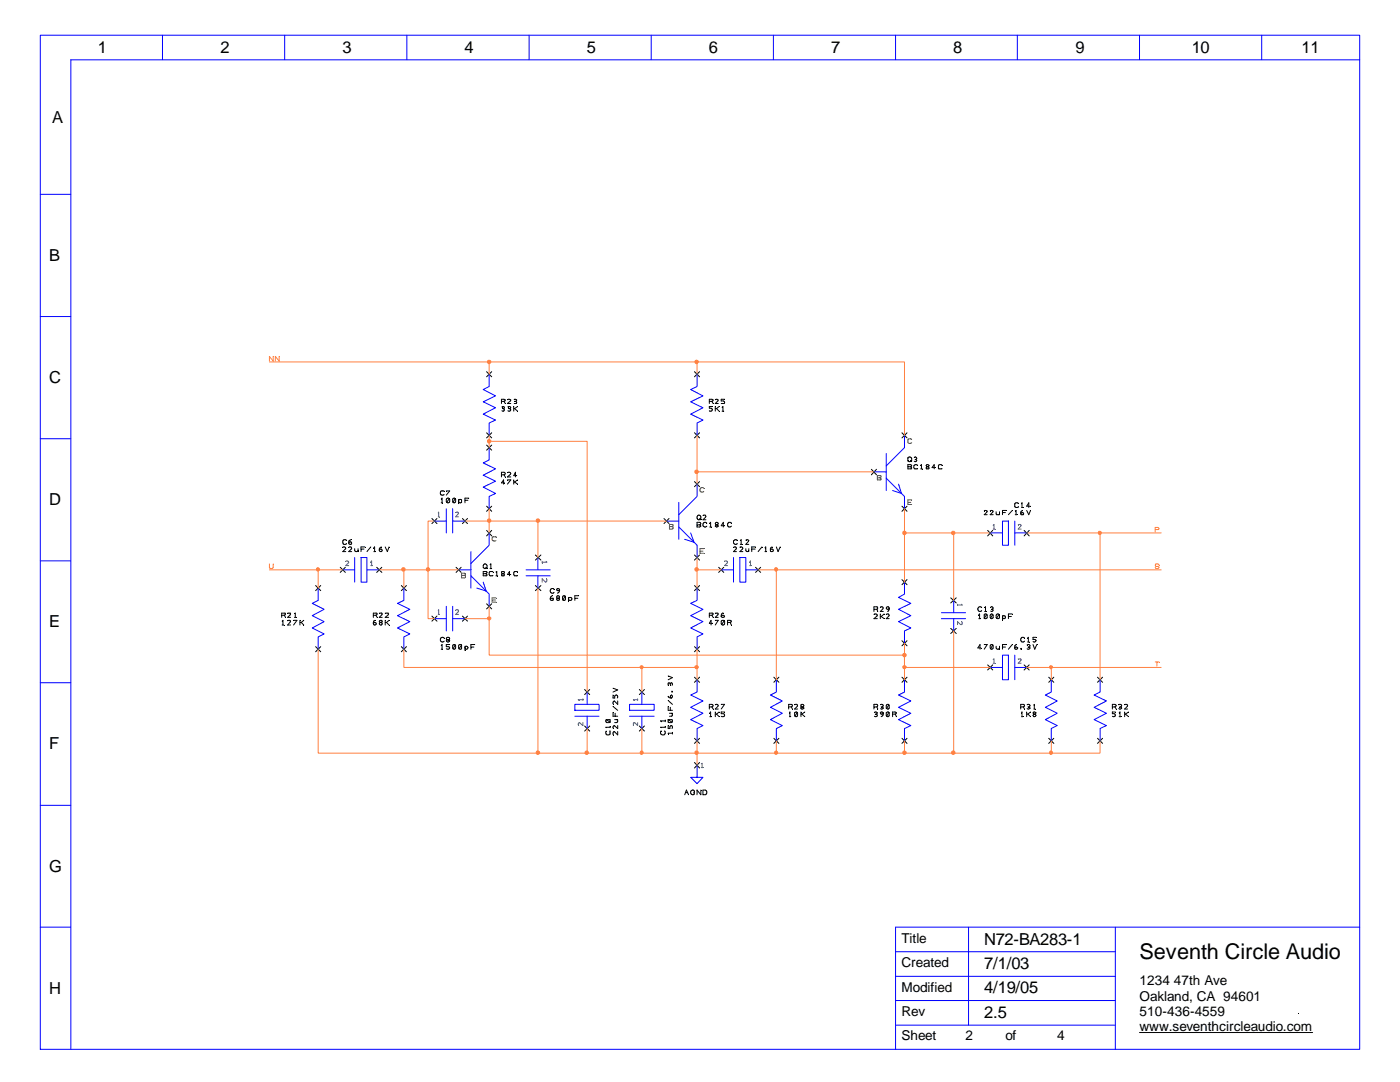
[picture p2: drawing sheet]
<svg xmlns="http://www.w3.org/2000/svg" width="279mm" height="216mm" viewBox="0 0 279 216" stroke-linecap="round" stroke-linejoin="round" font-family="sans-serif">
<defs><g id="words">
<text font-size="4.3" x="227.4" y="191.4">Seventh Circle Audio</text>
<g font-size="3.3">
<text x="19.6" y="10.6">1</text>
<text x="44" y="10.6">2</text>
<text x="68.3" y="10.6">3</text>
<text x="92.7" y="10.6">4</text>
<text x="117.1" y="10.6">5</text>
<text x="141.5" y="10.6">6</text>
<text x="165.9" y="10.6">7</text>
<text x="190.2" y="10.6">8</text>
<text x="214.6" y="10.6">9</text>
<text x="237.8" y="10.6">10</text>
<text x="259.8" y="10.6">11</text>
<text x="10.4" y="24.6">A</text>
<text x="9.8" y="52">B</text>
<text x="9.8" y="76.4">C</text>
<text x="9.8" y="100.8">D</text>
<text x="9.8" y="125.1">E</text>
<text x="9.8" y="149.5">F</text>
<text x="9.8" y="173.9">G</text>
<text x="196.4" y="188.5">N72-BA283-1</text>
<text x="196.4" y="193.4">7/1/03</text>
<text x="9.8" y="198.3">H</text>
<text x="196.4" y="203.1">2.5</text>
<text x="196.4" y="198.2">4/19/05</text>
</g>
<g font-size="2.7">
<text x="179.9" y="188.1">Title</text>
<text x="179.9" y="193">Created</text>
<text x="179.9" y="197.9">Modified</text>
<text x="227.4" y="196.6">1234</text>
<text x="234.3" y="196.6">47th Ave</text>
<text x="179.9" y="202.7">Rev</text>
<text x="227.4" y="199.6">Oakland, CA 94601</text>
<text x="227.4" y="202.7">510-436-4559</text>
<text x="179.9" y="207.6">Sheet</text>
<text x="192.7" y="207.6">2</text>
<text x="200.7" y="207.6">of</text>
<text x="211" y="207.6">4</text>
<text x="227.4" y="205.7">www.seventhcircleaudio.com</text>
</g>
</g></defs>
<g fill="none" stroke="#000" stroke-width=".2">
<path d="M97.1 74.2l1 1M98.1 74.2l-1 1M101.3 79.8l.4-.1 .2 .1-.6 .7h.6M102.6 79.8l.3-.1 .2 .1-.2 .3M138.6 74.2l1 1M139.6 74.2l-1 1M142.7 79.8l.4-.1 .2 .1-.6 .7h.6M144.6 79.7h-.7v.3h.5l.2 .3-.1 .2h-.6M97.1 88.8l1 1M97.1 86.4l1 1M98.1 88.8l-1 1M98.1 86.4l-1 1"/>
<path d="M100.1 94.7h.5M100.1 80.1h.5M100.2 81.2l.3-.1 .2 .3-.2 .1M100.3 81.5h.2M100.5 81.5l.2 .3-.1 .2h-.4M100.6 80.1l.2-.3-.7-.1v.8M100.6 94.7l.2-.2v-.2l-.7-.1v1M100.6 94.7l.2 .5M100.6 80.1l.2 .4M100.7 96.4h-.6l.4-.6v.8M101.3 94.3l.4-.1 .2 .3-.6 .7h.6M101.3 95.8h.6l-.6 .8"/>
<path d="M101.3 81.2a.36 .36 0 0 1 .6 .2l-.2 .1M101.5 81.5h.2M101.7 81.5l.2 .3a.36 .36 0 0 1-.6 .2M102.5 81.1v.9M102.5 95.8v.8M102.5 96.2h.2M102.5 81.5h.2M102.7 96.2l.6 .4M102.7 80.1h.2M102.7 81.5l.6 .5M102.9 80.1l.2 .2-.1 .2h-.4M103.1 94.9h-.6l.4-.7v1"/>
<path d="M103.3 95.8l-.6 .4M103.3 81.1l-.6 .4M138.6 86.4l1 1M139.6 86.4l-1 1M141.6 80.1h.5M142.1 80.1l.2-.3h-.1l-.6-.1v.8M142.1 80.1l.2 .4M142.2 81.1h-.6v.3h.3l.3 .3-.3 .3h-.3M142.7 81.1v.9M142.7 81.5h.3M143 81.5l.5 .5M143.5 81.1l-.5 .4"/>
<path d="M144.1 82h.3M144.1 81.3l.2-.2v.9M63 116.8l1 1.1M64 116.8l-1 1.1M80.1 116.8l1 1.1M81.1 116.8l-1 1.1M91 113.2l1 1M92 113.2l-1 1M97.1 101l1 1M98.1 101l-1 1M138.6 116.8l1 1.1M139.6 116.8l-1 1.1"/>
<path d="M180 115.7l1 1M181 115.7l-1 1M56.2 122.8h.5M56.3 124.7h.3M56.3 124l.2-.2v.9M56.7 122.8l.3-.3-.1-.2h-.7v.9M56.7 122.8l.3 .4M57.4 122.3h.5l.1 .2-.6 .7h.6M57.4 123.9l.4-.1 .2 .2-.6 .7h.6M58.6 123.8h.7l-.7 .9M58.8 123.2h.3M58.8 122.4l.1-.1v.9"/>
<path d="M59.9 123.8v.9M59.9 124.2h.2M60.1 124.2l.5 .5M60.6 123.8l-.5 .4M63 129l1 1M64 129l-1 1M74.5 122.8h.5M74.8 123.8a.52 .52 0 0 0-.3 .7M75 122.8l.3-.3-.1-.2h-.7v.9M75 122.8l.3 .4M75.7 122.3h.5l.1 .2-.6 .7h.6M75.9 124.2l-.2 .3 .2 .2h.2l.2-.2-.2-.3"/>
<path d="M75.9 124.2l-.2-.2 .2-.2 .4 .2-.2 .2M75.9 124.2h.2M76.9 122.3h.6l.1 .2-.7 .7h.7M76.9 124.2h.2M76.9 123.8v.9M77.1 124.2l.5 .5M77.6 123.8l-.5 .4M80.1 129l1 1M81.1 129l-1 1M138.6 129l1 1M138.6 135.1l1 1M139.6 129l-1 1"/>
<path d="M139.6 135.1l-1 1M141.6 122.8h.5M142.1 122.8l.2-.3-.1-.2h-.6v.9M142.1 122.8l.2 .4M142.2 124.4h-.6l.3-.6v.9M142.7 122.3h.6v.2l-.6 .7h.6M142.7 123.8h.6l-.6 .9M144 122.9a.36 .36 0 0 1 .6 .1l-.4 .2-.3-.2zM144.4 122.3a.49 .49 0 0 0-.5 .7M144.5 123.9l.1 .6a.36 .36 0 0 1-.6 .1M144.5 123.9l-.3-.1-.3 .2 .1 .6M144.5 123.9l-.5 .7"/>
<path d="M145.2 124.2h.5M145.7 124.2l.3-.2-.1-.1-.7-.1v.9M145.7 124.2l.3 .5M154.4 135.1l1 1M155.4 135.1l-1 1M174.4 121.6h.6M174.4 122.6l.4-.1 .3 .3-.7 .6h.7M175 121.6l.2-.3-.2-.2h-.6v.9M175 121.6l.2 .4M175.7 121.2a.36 .36 0 0 1 .6 .1l-.6 .7h.6M175.7 122.5v.9M175.7 123h.2"/>
<path d="M175.9 123l.5 .4M176.4 122.5l-.5 .5M176.9 122.6l.4-.1 .2 .3-.6 .6h.6M177.5 121.3l-.2 .6-.2 .1M180 135.1l1 1M180 127.8l1 1.1M181 135.1l-1 1M181 127.8l-1 1.1M209.3 135.1l1 1M210.3 135.1l-1 1M219 135.1l1 1M220 135.1l-1 1"/>
<path d="M138.6 147.3l1 1M139.6 147.3l-1 1M141.6 141.1h.5M141.6 143h.4M141.6 142.2l.2-.1v.9M142.1 141.1l.2-.3-.1-.2-.6-.1v1M142.1 141.1l.2 .4M142.7 142.1v.9M142.7 140.6a.36 .36 0 0 1 .6 .2l-.6 .7h.6M142.7 142.5h.3M143 142.5l.5 .5M143.5 142.1l-.5 .4"/>
<path d="M143.9 140.5h.7l-.7 1M144.6 142.1h-.7v.3h.5l.2 .3-.2 .3-.5-.1M154.4 147.3l1 1M155.4 147.3l-1 1M157.4 141.1h.5M157.6 143h.2M157.6 142.2v-.1v.9M157.9 141.1l.3-.3-.1-.2-.7-.1v1M157.9 141.1l.3 .4M158.6 140.6l.4-.1 .2 .3-.6 .7h.6M158.6 142.2l.2-.1 .4 .1v.5l-.2 .3-.3-.1zM159.1 142.2l-.4 .7"/>
<path d="M159.9 142.5h.1M159.9 142.1v.9M160 141.1l-.1-.1v-.4a.36 .36 0 0 1 .5 .2l-.2 .3M160 141.1h.2M160 141.1h-.1v.3l.1 .1 .4-.2-.2-.2M160 142.5l.6 .5M160.6 142.1l-.6 .4M174.4 141.1h.6M174.5 142.2l.3-.1 .3 .1-.3 .3M174.7 142.5h.1M174.8 142.5l.3 .2a.36 .36 0 0 1-.6 .2M175 141.1l.2-.3-.2-.3h-.6v1"/>
<path d="M175 141.1l.2 .4M175.7 142.2l.2-.1 .4 .1-.3 .3h-.1zM175.8 140.6h.4l.1 .2-.3 .3M175.9 141.1h.1M176 141.1l.3 .2-.3 .2-.2-.1M176.3 142.2a.63 .63 0 0 1-.4 .8M176.9 142.2l.2-.1 .4 .1v.5l-.2 .3-.3-.1zM177.4 140.6h-.4v.8M177.4 140.6l.1 .7-.2 .2-.3-.1M177.4 140.6l-.4 .8M177.4 142.2l-.4 .7M178.1 142.5h.5"/>
<path d="M178.6 142.5l.2-.1v-.2l-.7-.1v.9M178.6 142.5l.3 .5M180 147.3l1 1M181 147.3l-1 1M203.7 141.1h.5M203.9 143h.2M203.9 142.2l.1-.1v.9M204.2 141.1l.3-.3-.1-.2-.7-.1v1M204.2 141.1l.3 .4M204.9 142.5h.2M204.9 142.1v.9M205 140.6a.36 .36 0 0 1 .6 .2l-.3 .3"/>
<path d="M205.1 142.5l.6 .5M205.1 141.1h.2M205.3 141.1l.3 .2-.1 .1h-.5M205.7 142.1l-.6 .4M206.3 141.5h.3M206.3 142.5l-.1 .2 .1 .3 .4-.1 .1-.2-.3-.2M206.3 142.5h.2M206.3 142.5l-.1-.3 .1-.1 .5 .1-.3 .3M206.3 140.7l.1-.2v1M209.3 147.3l1 1M210.3 147.3l-1 1M219 147.3l1 1"/>
<path d="M220 147.3l-1 1M222 141.1h.5M222.5 141.1l.3-.3-.1-.2-.7-.1v1M222.5 141.1l.3 .4M222.6 142.1h-.6v.3l.5 .1 .1 .2a.36 .36 0 0 1-.6 .2M223.3 140.6a.36 .36 0 0 1 .6 .2l-.3 .3M223.4 143h.3M223.4 142.2l.1-.1v.9M223.4 141.1h.2M223.6 141.1l.3 .2-.1 .1h-.5M224.5 140.6a.36 .36 0 0 1 .5 .2l-.5 .7h.5M224.5 142.5h.1"/>
<path d="M224.5 142.1v.9M224.6 142.5l.6 .5M225.2 142.1l-.6 .4"/>
<circle cx="74.8" cy="124.4" r=".28"/>
<circle cx="177.2" cy="121.3" r=".28"/>
</g>
<path d="M97.6 74.7v2.4l-1.2 .6 2.5 1.3-2.5 1.2 2.5 1.2-2.5 1.2 2.5 1.2-1.3 .6v2.5M139.1 74.7v2.4l-1.3 .6 2.5 1.3-2.5 1.2 2.5 1.2-2.5 1.2 2.5 1.2-1.2 .6v2.5M97.6 89.3v2.5l-1.2 .6 2.5 1.2-2.5 1.2 2.5 1.2-2.5 1.2 2.5 1.3-1.3 .6v2.4M63.5 117.3v2.5l-1.2 .6 2.4 1.2-2.4 1.3 2.4 1.1-2.4 1.3 2.4 1.2-1.2 .6v2.4M80.6 117.3v2.5l-1.3 .6 2.5 1.2-2.5 1.3 2.5 1.1-2.5 1.3 2.5 1.2-1.2 .6v2.4M139.1 117.3v2.5l-1.3 .6 2.5 1.2-2.5 1.3 2.5 1.1-2.5 1.3 2.5 1.2-1.2 .6v2.4M180.5 116.2v2.3l-1.2 .7 2.5 1.2-2.5 1.2 2.5 1.3-2.5 1.1 2.5 1.3-1.3 .6v2.5M139.1 135.6v2.5l-1.3 .6 2.5 1.2-2.5 1.2 2.5 1.2-2.5 1.3 2.5 1.2-1.2 .6v2.4M154.9 135.6v2.5l-1.1 .6 2.3 1.2-2.3 1.2 2.3 1.2-2.3 1.3 2.3 1.2-1.2 .6v2.4M180.5 135.6v2.5l-1.2 .6 2.5 1.2-2.5 1.2 2.5 1.2-2.5 1.3 2.5 1.2-1.3 .6v2.4M209.8 135.6v2.5l-1.2 .6 2.4 1.2-2.4 1.2 2.4 1.2-2.4 1.3 2.4 1.2-1.2 .6v2.4M219.5 135.6v2.5l-1.1 .6 2.4 1.2-2.4 1.2 2.4 1.2-2.4 1.3 2.4 1.2-1.3 .6v2.4" fill="none" stroke="#00f" stroke-width=".2"/>
<g fill="#000">
<path d="M102.6 79.8h.1zM142.7 79.8h.1zM144.6 79.7l.1 .1zM100.1 94.7l.1 .1zM100.1 80.1l.1 .1zM100.2 81.2v.1zM100.3 81.5l.1 .1zM100.7 96.4h.1zM100.8 95.2h.1zM100.8 80.5l.1 .1zM101.3 94.3v.1zM101.3 81.2l.1 .1z"/>
<path d="M101.5 81.5l.1 .1zM102.5 95.8h.1zM102.5 81.1l.1 .1zM102.7 80.1l.1 .1zM103.1 94.9l.1 .1zM103.3 95.8h.1zM103.3 96.6l.1 .1zM103.3 81.1l.1 .1zM103.3 82l.1 .1zM141.6 80.1v.1zM142.2 81.1v.1zM142.3 80.5l.1 .1z"/>
<path d="M142.7 81.1l.1 .1zM143.5 81.1l.1 .1zM143.5 82l.1 .1zM144.1 81.3l.1 .1zM144.4 82l.1 .1zM56.2 122.8l.1 .1zM56.3 124h.1zM56.6 124.7l.1 .1zM57 123.2l.1 .1zM57.4 122.3l.1 .1zM57.4 123.9l.1 .1zM58.6 123.8l.1 .1z"/>
<path d="M58.8 122.4v.1zM59.1 123.2l.1 .1zM59.9 123.8v.1zM60.6 123.8l.1 .1zM60.6 124.7l.1 .1zM74.5 122.8l.1 .1zM74.8 123.8l.1 .1zM75.3 123.2l.1 .1zM75.7 122.3l.1 .1zM76.1 124.2l.1 .1zM76.9 122.3l.1 .1zM76.9 123.8l.1 .1z"/>
<path d="M77.6 123.8l.1 .1zM77.6 124.7l.1 .1zM141.6 122.8v.1zM142.2 124.4v.1zM142.3 123.2l.1 .1zM142.7 122.3l.1 .1zM142.7 123.8l.1 .1zM144.4 122.3v.1zM144.5 123.9l.1 .1zM145.2 124.2l.1 .1zM146 124.7v.1zM174.4 121.6l.1 .1z"/>
<path d="M174.4 122.6l.1 .1zM175.2 122l.1 .1zM175.7 121.2h.1zM175.7 122.5l.1 .1zM176.4 122.5l.1 .1zM176.4 123.4l.1 .1zM176.9 122.6l.1 .1zM177.5 121.3v.1zM141.6 142.2l.1 .1zM142 143l.1 .1zM142.3 141.5l.1 .1zM142.7 140.6l.1 .1z"/>
<path d="M142.7 142.1l.1 .1zM143.5 142.1l.1 .1zM143.5 143l.1 .1zM143.9 140.5l.1 .1zM144.6 142.1l.1 .1zM157.4 141.1h.1zM157.6 142.2v.1zM157.8 143l.1 .1zM158.2 141.5v.1zM158.6 140.6l.1 .1zM159.1 142.2h.1zM159.9 142.1v.1z"/>
<path d="M160.2 141.1h.1zM160.6 142.1l.1 .1zM160.6 143l.1 .1zM174.4 141.1h.1zM174.5 142.2h.1zM174.7 142.5l.1 .1zM175.2 141.5l.1 .1zM175.8 140.6l.1 .1zM176.3 142.2l.1 .1zM177.4 140.6l.1 .1zM177.4 142.2h.1zM178.1 142.5l.1 .1z"/>
<path d="M178.9 143l.1 .1zM203.7 141.1h.1zM203.9 142.2l.1 .1zM204.1 143l.1 .1zM204.5 141.5l.1 .1zM204.9 142.1l.1 .1zM205 140.6l.1 .1zM205.1 141.1h.1zM205.7 142.1v.1zM205.7 143v.1zM206.3 140.7l.1 .1zM206.5 142.5l.1 .1z"/>
<path d="M206.6 141.5l.1 .1zM222 141.1h.1zM222.6 142.1l.1 .1zM222.8 141.5v.1zM223.3 140.6l.1 .1zM223.4 142.2v.1zM223.4 141.1h.1zM223.7 143l.1 .1zM224.5 140.6v.1zM224.5 142.1v.1zM225.2 142.1l.1 .1zM225.2 143l.1 .1z"/>
</g>
<path d="M92.1 114.4l.8 .1v.2l-.2 .1 .2 .1v.3l-.8 .1zM92.1 114.8h.6" fill="none" stroke="#808000" stroke-width=".2"/>
<path d="M92.1 114.8l.1 .1z" fill="#808000"/>
<path d="M97.1 105.8l1 1.1M98.1 105.8l-1 1.1" fill="none" stroke="#000" stroke-width=".2"/>
<path d="M99 107.2l-.6-.1-.2 .3 .1 .5h.7" fill="none" stroke="#808000" stroke-width=".2"/>
<path d="M99 107.2l.1 .1z" fill="#808000"/>
<path d="M97.1 120.5l1 1M98.1 120.5l-1 1" fill="none" stroke="#000" stroke-width=".2"/>
<path d="M99 119.3h-.8v.8" fill="none" stroke="#808000" stroke-width=".2"/>
<path d="M99 119.3l.1 .1z" fill="#808000"/>
<path d="M98.2 119.7h.7" fill="none" stroke="#808000" stroke-width=".2"/>
<path d="M98.2 119.7l.1 .1z" fill="#808000"/>
<path d="M98.2 120.1h.8" fill="none" stroke="#808000" stroke-width=".2"/>
<path d="M99 120.1l.1 .1z" fill="#808000"/>
<path d="M91.5 113.7h2.5M94 114.9l3.6 3.6v2.5M94 110.1v7.2M96.4 116.2l.6 1.7-1.8-.6M97.6 106.3v2.5l-3.6 3.6" fill="none" stroke="#00f" stroke-width=".2"/>
<g fill="none" stroke="#000" stroke-width=".2">
<path d="M96.4 114h.7l.1 .2-.3 .3 .3 .2-.1 .2h-.7zM96.4 114.5h.5M96.7 112.5l.3 .1 .2 .3v.3l-.3 .3-.5-.3v-.3zM96.9 113.2l.3 .3M97.8 113.5h.3M97.8 112.7l.2-.2v1M98.4 114.1l-.6-.1-.2 .3 .2 .6 .6-.1M99 114.9h.3M99 114.1l.1-.1v.9M100.3 114.5l-.2 .2 .1 .2h.4l.1-.2-.2-.2M100.3 114.5l-.2-.3 .1-.2h.4l.1 .2-.2 .3M100.3 114.5h.2"/>
<path d="M101.9 114.6h-.6l.4-.6v.9M103.3 114.1l-.6-.1-.2 .3 .2 .6 .6-.1M132.5 103.5l1 1M133.5 103.5l-1 1"/>
</g>
<path d="M96.4 113.2l.1 .1zM96.4 114.5l.1 .1zM97.2 113.5h.1zM97.8 112.7l.1 .1zM98.1 113.5h.1zM98.4 114.1l.1 .1zM99 114.1l.1 .1zM99.3 114.9l.1 .1zM100.5 114.5l.1 .1zM101.9 114.6l.1 .1zM103.3 114.1l.1 .1z" fill="#000"/>
<path d="M133.6 104.6h.5l.3 .2-.3 .3 .3 .2-.1 .2-.7 .1zM133.6 105.1h.5" fill="none" stroke="#808000" stroke-width=".2"/>
<path d="M133.6 105.1l.1 .1z" fill="#808000"/>
<path d="M138.6 96.1l1 1M139.6 96.1l-1 1" fill="none" stroke="#000" stroke-width=".2"/>
<path d="M140.5 97.5l-.3-.2-.3 .1-.2 .6a.45 .45 0 0 0 .8 0" fill="none" stroke="#808000" stroke-width=".2"/>
<path d="M138.6 110.7l1 1.1M139.6 110.7l-1 1.1" fill="none" stroke="#000" stroke-width=".2"/>
<path d="M140.5 109.5h-.8v.9" fill="none" stroke="#808000" stroke-width=".2"/>
<path d="M140.5 109.5v.1z" fill="#808000"/>
<path d="M139.7 110h.6" fill="none" stroke="#808000" stroke-width=".2"/>
<path d="M139.7 110l.1 .1z" fill="#808000"/>
<path d="M139.7 110.4h.8" fill="none" stroke="#808000" stroke-width=".2"/>
<path d="M140.5 110.4v.1z" fill="#808000"/>
<path d="M139.1 96.6v2.5l-3.6 3.6M133 104h2.5M135.5 105.2l3.6 3.6v2.5M135.5 100.2v7.4M137.8 106.3l.7 1.9-1.8-.6" fill="none" stroke="#00f" stroke-width=".2"/>
<g fill="none" stroke="#000" stroke-width=".2">
<path d="M173.9 93.6l1 1.1M174.9 93.6l-1 1.1M139.1 104.2l.7 .1 .1 .2-.3 .2 .3 .3-.1 .1-.7 .1zM139.1 104.7h.5M139.6 103.5l.3 .2M140.3 102.9l.4-.1 .2 .2-.6 .7h.6M141.1 104.4l-.3-.2-.3 .1-.2 .6a.45 .45 0 0 0 .8 .1M141.6 105.2h.4M141.6 104.4l.2-.2v1M143 104.7l-.3 .3 .3 .2 .3-.2-.2-.3M143 104.7l-.3-.2 .3-.3 .3 .3-.2 .2M143 104.7h.1"/>
<path d="M144.6 104.9h-.7l.5-.7v1M146 104.4l-.5-.2-.3 .4v.3l.3 .3 .5-.2"/>
<circle cx="139.5" cy="103.3" r=".43"/>
</g>
<path d="M139.1 103.4l.1 .1zM139.1 104.7l.1 .1zM139.9 103.7l.1 .1zM140.3 102.9l.1 .1zM141.1 104.4v.1zM141.6 104.4l.1 .1zM142 105.2h.1zM143.1 104.7l.1 .1zM144.6 104.9l.1 .1zM146 104.4v.1z" fill="#000"/>
<path d="M175.1 94.9h.7l.1 .2-.3 .2 .3 .3-.1 .2h-.7zM175.1 95.3h.5" fill="none" stroke="#808000" stroke-width=".2"/>
<path d="M175.1 95.3l.1 .1z" fill="#808000"/>
<path d="M180 86.4l1 1M181 86.4l-1 1" fill="none" stroke="#000" stroke-width=".2"/>
<path d="M181.9 87.7l-.2-.2-.5 .2 .1 .7 .4 .1 .2-.2" fill="none" stroke="#808000" stroke-width=".2"/>
<path d="M181.9 87.7l.1 .1z" fill="#808000"/>
<path d="M180 101l1 1M181 101l-1 1" fill="none" stroke="#000" stroke-width=".2"/>
<path d="M181.9 99.7h-.7v1" fill="none" stroke="#808000" stroke-width=".2"/>
<path d="M181.9 99.7l.1 .1z" fill="#808000"/>
<path d="M181.2 100.2h.6" fill="none" stroke="#808000" stroke-width=".2"/>
<path d="M181.2 100.2l.1 .1z" fill="#808000"/>
<path d="M181.2 100.7h.7" fill="none" stroke="#808000" stroke-width=".2"/>
<path d="M181.9 100.7l.1 .1z" fill="#808000"/>
<path d="M174.4 94.1h2.5M176.9 95.4l3.6 3.7v2.4M176.9 90.5v7.4M179.3 96.6l.6 1.9-1.8-.6M180.5 86.9v2.4l-3.6 3.7" fill="none" stroke="#00f" stroke-width=".2"/>
<g fill="none" stroke="#000" stroke-width=".2">
<path d="M181.2 91.4l.2-.2 .4 .1 .1 .6a.45 .45 0 0 1-.7 0zM181.2 92.7h.5l.2 .2-.2 .2 .2 .3v.2h-.7zM181.2 93.1h.5M181.7 91.9l.2 .2M182.5 91.3h.4l.1 .1-.3 .3M182.6 91.7h.1M182.7 91.7l.3 .2-.1 .1h-.4M183.1 92.9l-.1-.1a.45 .45 0 0 0-.6 .2l.1 .6 .6-.1M183.7 93.6h.4M183.7 92.9l.2-.2v.9M185 93.1l-.2 .3 .1 .2h.4l.1-.2-.2-.3M185 93.1l-.2-.2 .2-.2 .4 .2-.2 .2"/>
<path d="M185 93.1h.2M186.6 93.3h-.6l.4-.6v.9M188 92.9l-.2-.2-.5 .2 .1 .7 .6-.1M75.2 113.2l1 1M76.2 113.2l-1 1"/>
</g>
<path d="M181.2 91.9h.1zM181.2 93.1l.1 .1zM181.9 92.1l.1 .1zM182.5 91.3v.1zM182.6 91.7l.1 .1zM183.1 92.9l.1 .1zM183.7 92.9l.1 .1zM185.2 93.1l.1 .1zM186.6 93.3l.1 .1zM188 92.9v.1z" fill="#000"/>
<path d="M74 112.9h.3" fill="none" stroke="#408080" stroke-width=".2"/>
<path d="M74.3 112.9h.1z" fill="#408080"/>
<path d="M74 112.1l.2-.2v1" fill="none" stroke="#408080" stroke-width=".2"/>
<path d="M74 112.1l.1 .1z" fill="#408080"/>
<path d="M67.9 113.2l1 1M68.9 113.2l-1 1" fill="none" stroke="#000" stroke-width=".2"/>
<path d="M69 112a.36 .36 0 0 1 .6 .2l-.6 .7h.6" fill="none" stroke="#408080" stroke-width=".2"/>
<path d="M69 112l.1 .1z" fill="#408080"/>
<path d="M68.4 113.7h2.4M70.8 111.3v4.9M72.1 111.3h1.1v4.9h-1.1zM73.2 113.7h2.5" fill="none" stroke="#00f" stroke-width=".2"/>
<g fill="none" stroke="#000" stroke-width=".2">
<path d="M68.4 109.2l.3-.1 .3 .3-.6 .7h.6M69.2 107.9l-.5-.2-.3 .2 .1 .6 .4 .1 .3-.1M69.6 109.2l.4-.1 .2 .3-.6 .7h.6M70 107.7l-.3 .2-.1 .5M70.8 109.5v.3a.35 .35 0 0 0 .3 .3 .35 .35 0 0 0 .4-.3M71.5 109.5v.6M72.1 109.6h.5M72.8 109.1h-.7v1M74 109.1l-.8 1M74.6 110.1h.3M74.6 109.3l.2-.2v1M76.1 109.1a.6 .6 0 0 0-.4 .7"/>
<path d="M76.9 109.1l.4 1 .3-1M150.8 113.2l1 1M151.8 113.2l-1 1"/>
<circle cx="69.9" cy="108.4" r=".28"/>
<circle cx="76" cy="109.8" r=".28"/>
</g>
<path d="M68.4 109.2l.1 .1zM69.2 107.9h.1zM69.6 109.2l.1 .1zM70 107.7l.1 .1zM71.5 109.8v.1zM71.5 110.1v.1zM72.8 109.1l.1 .1zM74 109.1l.1 .1zM74.6 109.3l.1 .1zM74.9 110.1l.1 .1zM76.1 109.1l.1 .1zM77.6 109.1l.1 .1z" fill="#000"/>
<path d="M149.6 112.9h.3" fill="none" stroke="#408080" stroke-width=".2"/>
<path d="M149.9 112.9h.1z" fill="#408080"/>
<path d="M149.6 112.1l.2-.2v1" fill="none" stroke="#408080" stroke-width=".2"/>
<path d="M149.6 112.1l.1 .1z" fill="#408080"/>
<path d="M143.4 113.2l1 1M144.4 113.2l-1 1" fill="none" stroke="#000" stroke-width=".2"/>
<path d="M144.6 112l.3-.1 .3 .3-.6 .7h.6" fill="none" stroke="#408080" stroke-width=".2"/>
<path d="M144.6 112l.1 .1z" fill="#408080"/>
<path d="M143.9 113.7h2.5M146.4 111.3v4.9M147.7 111.3h1.1v4.9h-1.1zM148.8 113.7h2.5" fill="none" stroke="#00f" stroke-width=".2"/>
<g fill="none" stroke="#000" stroke-width=".2">
<path d="M146.4 109.2l.4-.1 .2 .3-.6 .7h.6M147.2 107.9l-.1-.1a.45 .45 0 0 0-.7 .1l.2 .6 .3 .1 .3-.1M147.7 109.2l.3-.1 .3 .3-.6 .7h.6M147.7 107.9l.2-.2v.9M147.7 108.6h.4M148.8 107.8l.4-.1 .2 .2-.6 .7h.6M148.8 109.5l.1 .5 .3 .1 .2-.3M149.4 109.5v.6M150 109.6h.7M150.8 109.1h-.8v1M152.1 109.1l-.8 1M152.7 110.1h.3"/>
<path d="M152.7 109.3l.1-.2v1M154.1 109.1l-.3 .3v.6a.36 .36 0 0 0 .5-.2 .36 .36 0 0 0-.5-.2M154.9 109.1l.4 1 .4-1M197.1 105.8l1 1.1M198.1 105.8l-1 1.1"/>
</g>
<g fill="#000">
<path d="M146.4 109.2l.1 .1zM147.7 109.2v.1zM147.7 107.9h.1zM148.1 108.6l.1 .1zM148.8 107.8l.1 .1zM149.4 109.8l.1 .1zM149.4 110.1l.1 .1zM150 109.6h.1zM150.8 109.1l.1 .1zM152.1 109.1v.1zM152.7 109.3v.1zM153 110.1l.1 .1z"/>
<path d="M154.1 109.1l.1 .1zM155.7 109.1l.1 .1z"/>
</g>
<path d="M198.2 105.6h.3" fill="none" stroke="#408080" stroke-width=".2"/>
<path d="M198.5 105.6l.1 .1z" fill="#408080"/>
<path d="M198.2 104.8l.2-.2v1" fill="none" stroke="#408080" stroke-width=".2"/>
<path d="M198.2 104.8l.1 .1z" fill="#408080"/>
<path d="M204.4 105.8l1 1.1M205.4 105.8l-1 1.1" fill="none" stroke="#000" stroke-width=".2"/>
<path d="M203.2 104.7l.4-.1 .2 .2-.6 .8h.6" fill="none" stroke="#408080" stroke-width=".2"/>
<path d="M203.2 104.7l.1 .1z" fill="#408080"/>
<path d="M197.6 106.3h2.5M200.1 104h1.2v4.8h-1.2zM202.5 104v4.8M202.5 106.3h2.4" fill="none" stroke="#00f" stroke-width=".2"/>
<g fill="none" stroke="#000" stroke-width=".2">
<path d="M196.4 101.9h.4l.2 .1-.6 .7h.6M197.6 101.9h.4l.2 .1-.6 .7h.6M198.8 102.1l.1 .6h.5l.1-.2M199.5 102.1v.6M200.1 102.3h.6M200.8 101.9h-.7v.8M202 101.9l-.7 .8M202.6 102.7h.3M202.6 101.9h.2v.8M203.3 100.5l-.3-.2-.5 .2 .1 .7 .4 .1 .3-.2M203.8 102.4h.4v.3h-.4zM203.9 101.3h.2"/>
<path d="M203.9 100.5l.1-.2v1M204 101.9a.52 .52 0 0 0-.3 .6M204.9 101.9l.4 .8 .4-.8M205.6 101h-.7l.4-.7v1M116.7 137.6l1 1M117.7 137.6l-1 1"/>
</g>
<g fill="#000">
<path d="M196.4 101.9l.1 .1zM197.6 101.9l.1 .1zM199.5 102.5l.1 .1zM199.5 102.7l.1 .1zM200.1 102.3l.1 .1zM200.8 101.9h.1zM202 101.9h.1zM202.6 101.9l.1 .1zM202.9 102.7l.1 .1zM203.3 100.5l.1 .1zM203.9 100.5l.1 .1zM204 101.9h.1z"/>
<path d="M204.1 101.3h.1zM205.6 101l.1 .1z"/>
</g>
<path d="M116.3 139.4v.4" fill="none" stroke="#408080" stroke-width=".2"/>
<path d="M116.3 139.4l.1 .1z" fill="#408080"/>
<path d="M116.3 139.6h-.9l.2 .2" fill="none" stroke="#408080" stroke-width=".2"/>
<path d="M115.6 139.8l.1 .1z" fill="#408080"/>
<path d="M116.7 144.9l1 1M117.7 144.9l-1 1" fill="none" stroke="#000" stroke-width=".2"/>
<path d="M116.3 144.2v.6l-.6-.6a.36 .36 0 0 0-.2 .6" fill="none" stroke="#408080" stroke-width=".2"/>
<path d="M115.5 144.8l.1 .1z" fill="#408080"/>
<path d="M117.2 138.1v2.4M114.7 140.5h4.8v1.2h-4.8zM114.7 142.9h4.8M117.2 142.9v2.5" fill="none" stroke="#00f" stroke-width=".2"/>
<g fill="none" stroke="#000" stroke-width=".2">
<path d="M122.3 138.7v.6h.4l.1-.5 .2-.1a.36 .36 0 0 1 .2 .6M122.3 137.3l1 .4-1 .4M123.3 139.9v.6l-.7-.6-.3 .2 .1 .4M127.6 137.6l1 1M128.6 137.6l-1 1M121 145.9l-.1 .4 .3 .3 .6-.1-.1-.6M121 143.6h.8v.5M121 143.6l-.1 .3 .2 .3 .7-.1M121 143.6l.8 .5M121.8 144.9v.3M121.8 145.1h-.9l.1 .1M122.3 142.2v.7h1"/>
<path d="M122.3 141l1 .7M122.7 143.6h.6M122.8 142.3v.6M123.2 143.6a.36 .36 0 0 1-.2 .6h-.3M123.3 144.8v.6l-.7-.6a.36 .36 0 0 0-.2 .6M123.3 146v.6l-.7-.6-.3 .2 .1 .4"/>
</g>
<g fill="#000">
<path d="M122.3 138.7l.1 .1zM122.3 137.3l.1 .1zM121 145.9l.1 .1zM121 145.2l.1 .1zM121 143.6l.1 .1zM121.8 144.9v.1zM122.3 142.2h.1zM122.3 141l.1 .1zM122.4 146.6l.1 .1zM122.4 145.4l.1 .1zM122.4 140.5l.1 .1zM122.8 142.9l.1 .1z"/>
<path d="M123 143.6l.1 .1zM123.3 143.6l.1 .1z"/>
</g>
<path d="M127.3 139.4v.4" fill="none" stroke="#408080" stroke-width=".2"/>
<path d="M127.3 139.4v.1z" fill="#408080"/>
<path d="M127.3 139.6h-.9l.1 .2" fill="none" stroke="#408080" stroke-width=".2"/>
<path d="M126.5 139.8l.1 .1z" fill="#408080"/>
<path d="M127.6 144.9l1 1M128.6 144.9l-1 1" fill="none" stroke="#000" stroke-width=".2"/>
<path d="M127.3 144.2v.6l-.7-.6-.2 .1v.5" fill="none" stroke="#408080" stroke-width=".2"/>
<path d="M126.4 144.8l.1 .1z" fill="#408080"/>
<path d="M128.1 138.1v2.4M125.6 140.5h5v1.2h-5zM125.6 142.9h5M128.1 142.9v2.5" fill="none" stroke="#00f" stroke-width=".2"/>
<g fill="none" stroke="#000" stroke-width=".2">
<path d="M133.3 138.9a.52 .52 0 0 0 .7 .4M133.3 139.8l.9 .7M133.3 134.9l.9 .3-.9 .4M133.8 136.5l.2-.3 .2 .3-.1 .2M133.8 136.5l-.3-.3-.2 .1v.4M133.8 136.5v.2M134.1 137.9v.2zM197.1 132.7l1 1M198.1 132.7l-1 1M132 145.9l-.2 .1 .1 .5 .6 .1a.45 .45 0 0 0 .1-.7M132.8 143.7v.3M132.8 144.9v.3"/>
<path d="M132.8 145.1h-1l.2 .1M132.8 143.8h-1l.2 .2M133.3 143.6h.8v.5M133.3 144.8v.6h.4v-.4l.2-.2 .3 .2-.1 .4M133.3 141v.7h.9M133.3 143.6v.5h.8M133.3 143.6l.8 .5M133.6 142.3h.6M133.8 141.1v.6M134 142.3l.2 .4-.2 .2h-.4M134.2 146.1v.4M134.2 146.3h-.9l.1 .2"/>
<circle cx="134" cy="139" r=".26"/>
</g>
<g fill="#000">
<path d="M133.3 139.8l.1 .1zM133.3 138.9l.1 .1zM133.3 136.7l.1 .1zM133.3 134.9l.1 .1zM133.8 136.7h.1zM134.2 138l.1 .1zM132 145.9l.1 .1zM132 145.2l.1 .1zM132 144l.1 .1zM132.8 144.9v.1zM132.8 143.7v.1zM133.3 144.8l.1 .1z"/>
<path d="M133.3 143.6l.1 .1zM133.3 141l.1 .1zM133.4 146.5l.1 .1zM133.8 141.7l.1 .1zM134 142.3l.1 .1zM134.2 146.1l.1 .1zM134.2 142.3l.1 .1z"/>
</g>
<path d="M198.2 132.3h.3" fill="none" stroke="#408080" stroke-width=".2"/>
<path d="M198.5 132.3l.1 .1z" fill="#408080"/>
<path d="M198.2 131.6l.2-.1v.8" fill="none" stroke="#408080" stroke-width=".2"/>
<path d="M198.2 131.6l.1 .1z" fill="#408080"/>
<path d="M204.4 132.7l1 1M205.4 132.7l-1 1" fill="none" stroke="#000" stroke-width=".2"/>
<path d="M203.2 131.5h.5l.1 .2-.6 .6h.6" fill="none" stroke="#408080" stroke-width=".2"/>
<path d="M203.2 131.5l.1 .1z" fill="#408080"/>
<path d="M197.6 133.2h2.5M200.1 130.7h1.2v4.9h-1.2zM202.5 130.7v4.9M202.5 133.2h2.4" fill="none" stroke="#00f" stroke-width=".2"/>
<g fill="none" stroke="#000" stroke-width=".2">
<path d="M86.2 103.5l1 1M87.2 103.5l-1 1M195.7 129.3h-.5l.4-.7v.9M196.4 128.6h.6l-.6 .9M198.1 128.7h-.4v.8M198.1 128.7v.8h-.4M198.1 128.7l-.4 .8M198.8 128.9v.4a.35 .35 0 0 0 .3 .3 .35 .35 0 0 0 .4-.3M199.5 128.9v.6M200.1 129.1h.6M200.8 128.6h-.7v.9M202 128.6l-.7 .9"/>
<path d="M202.9 128.6l-.4 .3v.6a.36 .36 0 0 0 .6-.2l-.2-.2-.4 .1M203.8 129.4v.1zM204.5 127.3a.45 .45 0 0 0-.7 0 .45 .45 0 0 0 0 .7 .45 .45 0 0 0 .7-.1M205 128.7a.36 .36 0 0 1 .6 .2l-.3 .2M205.1 127.3l.1-.1v.9M205.1 128.1h.3M205.1 129.1h.2M205.3 129.1l.3 .2a.36 .36 0 0 1-.6 .2M206.2 128.6l.3 .9 .4-.9M206.8 127.2h-.6v.4h.3l.3 .2a.36 .36 0 0 1-.6 .2"/>
</g>
<g fill="#000">
<path d="M195.7 129.3l.1 .1zM196.4 128.6l.1 .1zM198.1 128.7l.1 .1zM199.5 129.3l.1 .1zM199.5 129.5l.1 .1zM200.1 129.1l.1 .1zM200.8 128.6l.1 .1zM202 128.6l.1 .1zM202.9 128.6v.1zM203.8 129.5l.1 .1zM204.5 127.3l.1 .1zM205 128.7l.1 .1z"/>
<path d="M205.1 127.3v.1zM205.1 129.1l.1 .1zM205.4 128.1l.1 .1zM206.8 127.2v.1zM206.9 128.6l.1 .1z"/>
</g>
<path d="M87.5 103.1h.2" fill="none" stroke="#408080" stroke-width=".2"/>
<path d="M87.7 103.1l.1 .1z" fill="#408080"/>
<path d="M87.5 102.4v-.2v.9" fill="none" stroke="#408080" stroke-width=".2"/>
<path d="M92.3 103.5l1 1M93.3 103.5l-1 1" fill="none" stroke="#000" stroke-width=".2"/>
<path d="M90.9 102.3l.5-.1 .1 .2-.6 .7h.6" fill="none" stroke="#408080" stroke-width=".2"/>
<path d="M90.9 102.3l.1 .1z" fill="#408080"/>
<path d="M86.7 104h2.4M89.1 101.5v4.8M90.3 101.5v4.8M90.3 104h2.5" fill="none" stroke="#00f" stroke-width=".2"/>
<g fill="none" stroke="#000" stroke-width=".2">
<path d="M88.1 99.6l.1-.2v.9M88.6 98h-.5l-.2 .2 .1 .5h.6M89.1 98h.6l-.6 .8M89.7 99.5v.6a.36 .36 0 0 1-.5 .1M89.7 99.5a.36 .36 0 0 0-.6 .2l.1 .5M89.7 99.5l-.5 .7M90.8 99.5v.7h-.4M90.8 99.5h-.4v.7M90.8 99.5l-.4 .7M91.5 99.9a.36 .36 0 0 1 .6-.2v.5a.36 .36 0 0 1-.6-.1M91.5 99.7v.8M92.8 99.8h.6"/>
<path d="M93.6 99.4h-.8v.9M88.1 100.3h.2M106.8 110.7l1.1 1.1M107.9 110.7l-1.1 1.1"/>
</g>
<path d="M88.1 99.6v.1zM88.6 98l.1 .1zM89.1 98h.1zM89.7 99.5v.1zM90.8 99.5l.1 .1zM92.8 99.8l.1 .1zM93.6 99.4v.1zM88.3 100.3l.1 .1zM91.5 100.5l.1 .1zM91.5 100.1l.1 .1z" fill="#000"/>
<path d="M108.2 112v.4" fill="none" stroke="#408080" stroke-width=".2"/>
<path d="M108.2 112.4h.1z" fill="#408080"/>
<path d="M109 112l.1 .2h-.9" fill="none" stroke="#408080" stroke-width=".2"/>
<path d="M109 112l.1 .1z" fill="#408080"/>
<path d="M106.8 116.8l1.1 1.1M107.9 116.8l-1.1 1.1" fill="none" stroke="#000" stroke-width=".2"/>
<path d="M109.1 115.5v.4l-.2 .3-.7-.7v.7" fill="none" stroke="#408080" stroke-width=".2"/>
<path d="M109.1 115.5v.1z" fill="#408080"/>
<path d="M105 113.7h4.8M105 114.9h4.8M107.4 111.3v2.4M107.4 114.9v2.4" fill="none" stroke="#00f" stroke-width=".2"/>
<g fill="none" stroke="#000" stroke-width=".2">
<path d="M109.9 119.4h.5v.3a.36 .36 0 0 1-.6-.2zM110.2 118.9a.6 .6 0 0 0-.4 .6M110.6 117.6a.45 .45 0 0 0-.7 0 .45 .45 0 0 0 0 .6 .45 .45 0 0 0 .7 0M111.2 117.5l.2-.1 .3 .3-.4 .2-.2-.2zM111.2 119.4h.4v.3l-.3 .1-.2-.3zM111.3 119.4l-.2-.3 .2-.2 .3 .1 .1 .1-.3 .3M111.7 117.7a.6 .6 0 0 1-.4 .7M112.8 119v.7h-.4M112.8 119h-.4v.7M112.8 119l-.4 .7M113.5 119.4l.2-.2 .4 .2a.35 .35 0 0 1-.2 .4 .35 .35 0 0 1-.4-.3M113.5 119.2v.9"/>
<path d="M114.7 119.4h.6M115.5 118.9h-.8v.9M189.7 119.3l1.1 1M190.8 119.3l-1.1 1"/>
</g>
<path d="M110.2 118.9l.1 .1zM110.6 117.6l.1 .1zM111.4 119.4l.1 .1zM111.7 117.7l.1 .1zM112.8 119h.1zM113.5 119.5v.1zM114.7 119.4l.1 .1zM115.5 118.9l.1 .1z" fill="#000"/>
<path d="M191.1 120.6v.2" fill="none" stroke="#408080" stroke-width=".2"/>
<path d="M191.1 120.8l.1 .1z" fill="#408080"/>
<path d="M191.9 120.6l.1 .1h-.9" fill="none" stroke="#408080" stroke-width=".2"/>
<path d="M189.7 125.4l1.1 1M190.8 125.4l-1.1 1" fill="none" stroke="#000" stroke-width=".2"/>
<path d="M191.9 124v.6h-.2l-.6-.6v.6" fill="none" stroke="#408080" stroke-width=".2"/>
<path d="M191.9 124l.1 .1z" fill="#408080"/>
<path d="M190.3 119.8v2.5M187.9 122.3h4.8M187.9 123.4h4.8M190.3 123.4v2.5" fill="none" stroke="#00f" stroke-width=".2"/>
<g fill="none" stroke="#000" stroke-width=".2">
<path d="M86.2 122.9l1 1.1M87.2 122.9l-1 1.1M195.3 123.4h.4M195.3 122.7l.2-.2v.9M195.9 121.2a.45 .45 0 0 0-.6 0 .45 .45 0 0 0 0 .7 .45 .45 0 0 0 .6-.1M196.5 121.2l.2-.1v.9M196.5 122h.3M196.9 122.6l.1 .6a.36 .36 0 0 1-.6 .2M196.9 122.6h-.5v.8M196.9 122.6l-.5 .8M197.7 121.2h.4l.1 .1-.2 .3M197.9 121.6h.2l.1 .2-.2 .2-.3-.1"/>
<path d="M198.1 122.6v.8h-.4M198.1 122.6h-.4v.8M198.1 122.6l-.4 .8M199.4 122.6l.1 .6a.36 .36 0 0 1-.6 .2M199.4 122.6a.36 .36 0 0 0-.6 .2l.1 .6M199.4 122.6l-.5 .8M200.1 123.1l.1-.2h.4l.1 .2-.3 .3h-.2l-.1-.2M200.1 122.9v.8M201.3 123h.5M202 122.5h-.7v.9"/>
</g>
<g fill="#000">
<path d="M195.3 122.7l.1 .1zM195.7 123.4v.1zM195.9 121.2l.1 .1zM196.5 121.2l.1 .1zM196.8 122l.1 .1zM196.9 122.6l.1 .1zM197.7 121.2h.1zM197.9 121.6l.1 .1zM198.1 122.6l.1 .1zM199.4 122.6l.1 .1zM200.1 123.7l.1 .1zM200.1 123.2l.1 .1z"/>
<path d="M201.3 123v.1zM202 122.5l.1 .1z"/>
</g>
<path d="M87.5 122.6h.2" fill="none" stroke="#408080" stroke-width=".2"/>
<path d="M87.7 122.6l.1 .1z" fill="#408080"/>
<path d="M87.5 121.8v-.1v.9" fill="none" stroke="#408080" stroke-width=".2"/>
<path d="M87.5 121.8v.1z" fill="#408080"/>
<path d="M92.3 122.9l1 1.1M93.3 122.9l-1 1.1" fill="none" stroke="#000" stroke-width=".2"/>
<path d="M90.9 121.8l.5-.1 .1 .2-.6 .7h.6" fill="none" stroke="#408080" stroke-width=".2"/>
<path d="M90.9 121.8h.1z" fill="#408080"/>
<path d="M86.7 123.4h2.4M89.1 121v4.9M90.3 121v4.9M90.3 123.4h2.5" fill="none" stroke="#00f" stroke-width=".2"/>
<g fill="none" stroke="#000" stroke-width=".2">
<path d="M88.1 129.5h.2M88.1 128.8l.1-.2v.9M88.6 127.3a.45 .45 0 0 0-.6 0 .45 .45 0 0 0 0 .7 .45 .45 0 0 0 .6-.1M89.2 127.7h.5v.1a.35 .35 0 0 1-.3 .3 .35 .35 0 0 1-.3-.3zM89.3 127.7l-.2-.3a.35 .35 0 0 1 .3-.2 .35 .35 0 0 1 .3 .2l-.2 .3M89.7 128.6h-.6v.4h.4l.2 .3-.2 .2h-.4M90.8 128.7v.8h-.4M90.8 128.7h-.4v.8M90.8 128.7l-.4 .8M92.1 128.7v.8h-.5M92.1 128.7a.36 .36 0 0 0-.6 .2l.1 .6M92.1 128.7l-.5 .8"/>
<path d="M92.8 129.2l.2-.3 .3 .1 .1 .2-.3 .3h-.1l-.2-.2M92.8 128.9v.9M94 129.1h.6M94.7 128.6h-.7v.9M138.6 152.1l1 1.1M139.6 152.1l-1 1.1"/>
</g>
<path d="M88.1 128.8v.1zM88.3 129.5l.1 .1zM88.6 127.3l.1 .1zM89.5 127.7l.1 .1zM89.7 128.6l.1 .1zM90.8 128.7l.1 .1zM92.1 128.7l.1 .1zM92.8 129.8l.1 .1zM92.8 129.3l.1 .1zM94 129.1l.1 .1zM94.7 128.6l.1 .1z" fill="#000"/>
<path d="M140 153.2h.3" fill="none" stroke="#408080" stroke-width=".2"/>
<path d="M140.3 153.2h.1z" fill="#408080"/>
<path d="M140 152.4l.1-.1v.9" fill="none" stroke="#408080" stroke-width=".2"/>
<path d="M140 152.4v.1z" fill="#408080"/>
<g fill="none" stroke="#00f" stroke-width=".2">
<path d="M8 7h263.4v202.4h-263.4zM32.4 7v4.9M56.8 7v4.9M81.2 7v4.9M105.6 7v4.9M130 7v4.9M154.3 7v4.9M178.7 7v4.9M203 7v4.9M227.4 7v4.9M251.8 7v4.9M271.4 11.9h-257.3v197.5"/>
<path d="M8 38.8h6.1M8 63.2h6.1M8 87.5h6.1M8 111.9h6.1M8 136.2h6.1M139.1 152.7v2.4h1.2l-1.2 1.3-1.3-1.3h1.3M8 160.7h6.1M8 185h6.1M178.7 194.8h43.9M178.7 199.6h43.9M178.7 189.9h43.9M193.3 185v19.6"/>
<path d="M222.6 185v24.4M271.4 185h-92.7v24.4M178.7 204.6h43.9"/>
</g>
<path d="M136.7 158.6l.3-1 .4 1M136.8 158.2h.4M138.6 158l-.1-.3a.45 .45 0 0 0-.7 .4 .45 .45 0 0 0 .7 .4l.1-.3h-.2M139.9 157.6v1l-.8-1v1M140.3 157.6h.5a.54 .54 0 0 1 0 1h-.5zM227.4 206h34.6" fill="none" stroke="#000" stroke-width=".2"/>
<path d="M137.2 158.2h.1zM137.4 158.6l.1 .1zM138.6 158l.1 .1zM139.9 157.6l.1 .1zM140.3 158.6l.1 .1zM200.7 202.1v.1zM259.2 202.1v.1z" fill="#000"/>
<g fill="#ff8040" stroke="#ff8040" stroke-width=".2">
<circle cx="97.6" cy="88" r=".35"/>
<circle cx="97.6" cy="103.9" r=".35"/>
<circle cx="107.3" cy="103.9" r=".35"/>
<circle cx="85.4" cy="113.6" r=".35"/>
<circle cx="80.5" cy="113.6" r=".35"/>
<circle cx="97.6" cy="123.4" r=".33"/>
<circle cx="180.5" cy="130.7" r=".35"/>
<circle cx="180.5" cy="133.1" r=".33"/>
<circle cx="63.4" cy="113.6" r=".33"/>
</g>
<g fill="none" stroke="#ff8040" stroke-width=".2">
<path d="M97.6 88.1h19.6v50M97.6 86.9v2.4M53.8 112.5v.7l.2 .3 .4-.1 .1-.9M75.7 113.7h15.8M80.6 113.7v3.6M86.7 104h-1.3v19.4h1.3M92.8 104h40.2M97.6 101.5v4.8M107.4 104v7.3M92.8 123.4h4.8M97.6 123.4v7.3h82.9M97.6 121v2.4"/>
<path d="M180.5 128.4v7.2M180.5 133.2h17.1"/>
</g>
<path d="M54.5 112.5l.1 .1z" fill="#ff8040"/>
<path d="M54.5 71.1v1l-.7-1v1M139.1 86.9v9.7M139.1 94.1h35.3M53.8 113.7h14.6M63.5 113.7v3.6M139.1 113.7h4.8M139.1 111.3v6M180.5 101.5v14.7M180.5 106.3h17.1M190.3 106.3v13.5" fill="none" stroke="#ff8040" stroke-width=".2"/>
<g fill="#ff8040" stroke="#ff8040" stroke-width=".2">
<circle cx="139" cy="94.1" r=".35"/>
<circle cx="139" cy="113.6" r=".35"/>
<circle cx="180.5" cy="106.3" r=".35"/>
<circle cx="190.2" cy="106.3" r=".35"/>
<circle cx="139" cy="72.2" r=".35"/>
<circle cx="97.6" cy="72.2" r=".35"/>
</g>
<path d="M54.5 71.1l.1 .1z" fill="#ff8040"/>
<path d="M55.7 71.1v1l-.8-1v1" fill="none" stroke="#ff8040" stroke-width=".2"/>
<path d="M55.7 71.1l.1 .1z" fill="#ff8040"/>
<g fill="none" stroke="#ff8040" stroke-width=".2">
<path d="M53.8 72.2h85.3M97.6 72.2v2.5M139.1 72.2h41.4v14.7M139.1 72.2v2.5M107.4 117.3v33M231.3 112.8l-.2-.3h-.4l-.2 .3 .1 .1 .7 .3-.2 .3h-.4l-.2-.3M63.5 129.5v20.8h43.9M80.6 129.5v3.7h47.5M128.1 133.2v4.9M128.1 133.2h11M139.1 129.5v6.1M190.3 125.9v24.4"/>
<path d="M107.4 150.3h102.4M117.2 145.4v4.9M128.1 145.4v4.9M139.1 147.8v4.9M154.9 147.8v2.5M180.5 147.8v2.5M209.8 147.8v2.5M219.5 147.8v2.5h-9.7"/>
</g>
<g fill="#ff8040" stroke="#ff8040" stroke-width=".2">
<circle cx="117.1" cy="150.2" r=".35"/>
<circle cx="107.3" cy="150.2" r=".35"/>
<circle cx="128" cy="150.2" r=".33"/>
<circle cx="139" cy="150.2" r=".35"/>
<circle cx="154.9" cy="150.2" r=".33"/>
<circle cx="180.5" cy="150.2" r=".35"/>
<circle cx="190.2" cy="150.2" r=".35"/>
<circle cx="209.7" cy="150.2" r=".33"/>
<circle cx="139" cy="133.1" r=".33"/>
<circle cx="128" cy="133.1" r=".31"/>
</g>
<path d="M231.3 112.8l.1 .1z" fill="#ff8040"/>
<circle cx="154.9" cy="113.6" r=".33" fill="#ff8040" stroke="#ff8040" stroke-width=".2"/>
<path d="M151.3 113.7h80.4M154.9 113.7v21.9M230.9 132.1v.8" fill="none" stroke="#ff8040" stroke-width=".2"/>
<path d="M230.9 132.1l.1 .1z" fill="#ff8040"/>
<path d="M230.5 132.1h.8" fill="none" stroke="#ff8040" stroke-width=".2"/>
<path d="M231.3 132.1l.1 .1z" fill="#ff8040"/>
<circle cx="209.8" cy="133.1" r=".31" fill="#ff8040" stroke="#ff8040" stroke-width=".2"/>
<path d="M230.5 105.7h.7l.1-.2-.2-.3h-.6v1M204.9 133.2h26.8M209.8 133.2v2.4" fill="none" stroke="#ff8040" stroke-width=".2"/>
<path d="M230.5 105.7h.1z" fill="#ff8040"/>
<circle cx="219.5" cy="106.3" r=".33" fill="#ff8040" stroke="#ff8040" stroke-width=".2"/>
<path d="M204.9 106.3h26.8M219.5 106.3v29.3" fill="none" stroke="#ff8040" stroke-width=".2"/>
<use href="#words"/>
</svg>
